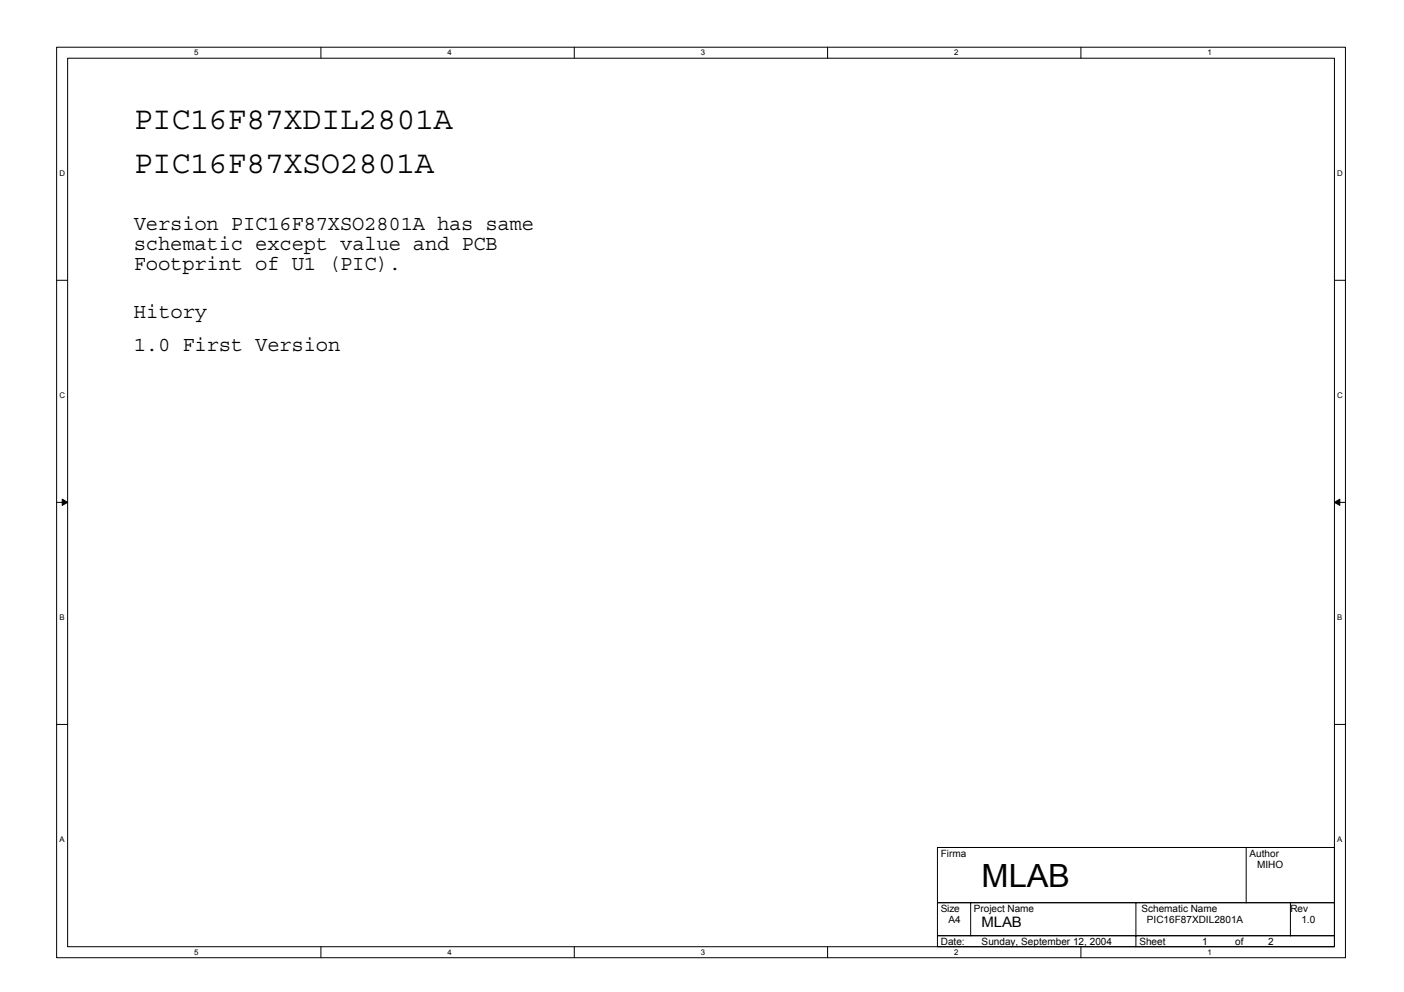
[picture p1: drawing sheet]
<svg xmlns="http://www.w3.org/2000/svg" width="297mm" height="210mm" viewBox="0 0 297 210" stroke-linecap="round" stroke-linejoin="round" font-family="sans-serif">
<defs><g id="words">
<g font-size="6.8">
<text x="28.3" y="27.3">PIC16F87XDIL2801A</text>
<text x="28.3" y="36.6">PIC16F87XSO2801A</text>
<text x="207.7" y="187.8">MLAB</text>
</g>
<g font-size="4.4">
<text x="28.3" y="48.6">Version PIC16F87XSO2801A has same</text>
<text x="28.3" y="52.9">schematic except value and PCB</text>
<text x="28.3" y="57.2">Footprint of U1 (PIC).</text>
<text x="28.3" y="67.3">Hitory</text>
<text x="28.3" y="74.3">1.0 First Version</text>
</g>
<text font-size="3" x="207.7" y="196.1">MLAB</text>
<g font-size="2.1">
<text x="199.1" y="181.3">Firma</text>
<text x="264.4" y="181.3">Author</text>
<text x="266" y="183.6">MIHO</text>
<text x="199.1" y="193">Size</text>
<text x="200.7" y="195.3">A4</text>
<text x="206" y="193">Project Name</text>
<text x="241.5" y="193">Schematic Name</text>
<text x="242.7" y="195.3">PIC16F87XDIL2801A</text>
<text x="273" y="193">Rev</text>
<text x="275.3" y="195.3">1.0</text>
<text x="199.1" y="199.9">Date:</text>
<text x="207.7" y="199.9">Sunday, September 12, 2004</text>
<text x="241" y="199.9">Sheet</text>
<text x="254.3" y="199.9">1</text>
<text x="261.3" y="199.9">of</text>
<text x="268.3" y="199.9">2</text>
</g>
<g font-size="1.7">
<text x="41.1" y="11.7">5</text>
<text x="94.7" y="11.7">4</text>
<text x="148.3" y="11.7">3</text>
<text x="201.9" y="11.7">2</text>
<text x="255.5" y="11.7">1</text>
<text x="12.6" y="37.3">D</text>
<text x="282.9" y="37.3">D</text>
<text x="12.6" y="84.3">C</text>
<text x="282.9" y="84.3">C</text>
<text x="12.6" y="131.3">B</text>
<text x="282.9" y="131.3">B</text>
<text x="12.6" y="178.3">A</text>
<text x="282.9" y="178.3">A</text>
<text x="41.1" y="202.1">5</text>
<text x="94.7" y="202.1">4</text>
<text x="148.3" y="202.1">3</text>
<text x="201.9" y="202.1">2</text>
<text x="255.5" y="202.1">1</text>
</g>
</g></defs>
<path d="M12 10h272.6v192.6h-272.6zM14.3 12.3h268v188h-268z" fill="none" stroke="#000" stroke-width=".21"/>
<g fill="#fff">
<path d="M41.1 10.2h.9v1.9h-.9z"/>
<path d="M41.1 200.6h.9v1.8h-.9z"/>
</g>
<path d="M67.9 10v2.3M67.9 200.3v2.3" fill="none" stroke="#000" stroke-width=".21"/>
<g fill="#fff">
<path d="M94.7 10.2h.9v1.9h-.9z"/>
<path d="M94.7 200.6h.9v1.8h-.9z"/>
</g>
<path d="M121.5 10v2.3M121.5 200.3v2.3" fill="none" stroke="#000" stroke-width=".21"/>
<g fill="#fff">
<path d="M148.3 10.2h.9v1.9h-.9z"/>
<path d="M148.3 200.6h.9v1.8h-.9z"/>
</g>
<path d="M175.1 10v2.3M175.1 200.3v2.3" fill="none" stroke="#000" stroke-width=".21"/>
<g fill="#fff">
<path d="M201.9 10.2h.9v1.9h-.9z"/>
<path d="M201.9 200.6h.9v1.8h-.9z"/>
</g>
<path d="M228.7 10v2.3M228.7 200.3v2.3" fill="none" stroke="#000" stroke-width=".21"/>
<g fill="#fff">
<path d="M255.5 10.2h.9v1.9h-.9z"/>
<path d="M255.5 200.6h.9v1.8h-.9z"/>
<path d="M12.6 35.8h1.2v1.9h-1.2z"/>
<path d="M282.9 35.8h1.2v1.9h-1.2z"/>
<path d="M12.6 82.8h1.2v1.9h-1.2z"/>
<path d="M282.9 82.8h1.2v1.9h-1.2z"/>
</g>
<path d="M12 59.3h2.3M282.3 59.3h2.3" fill="none" stroke="#000" stroke-width=".21"/>
<g fill="#fff">
<path d="M12.6 129.8h1.1v1.9h-1.1z"/>
<path d="M282.9 129.8h1.1v1.9h-1.1z"/>
</g>
<path d="M12 106.3h2.3M282.3 106.3h2.3" fill="none" stroke="#000" stroke-width=".21"/>
<g fill="#000" stroke="#000" stroke-width=".21">
<path d="M13.2 105.6l1.1 .7-1.1 .6z" fill-rule="evenodd"/>
<path d="M282.3 106.3l1.2-.7v1.3z" fill-rule="evenodd"/>
</g>
<g fill="#fff">
<path d="M12.6 176.8h1.1v1.8h-1.1z"/>
<path d="M282.9 176.8h1.1v1.8h-1.1z"/>
</g>
<path d="M12 153.3h2.3M282.3 153.3h2.3M198.3 179.3h84v11.7h-84zM263.7 179.3v11.8M198.3 191h84v7h-84zM198.3 198h84v2.3h-84zM205.4 191v7M240.3 191v9.4M273 191v7" fill="none" stroke="#000" stroke-width=".21"/>
<use href="#words"/>
</svg>
